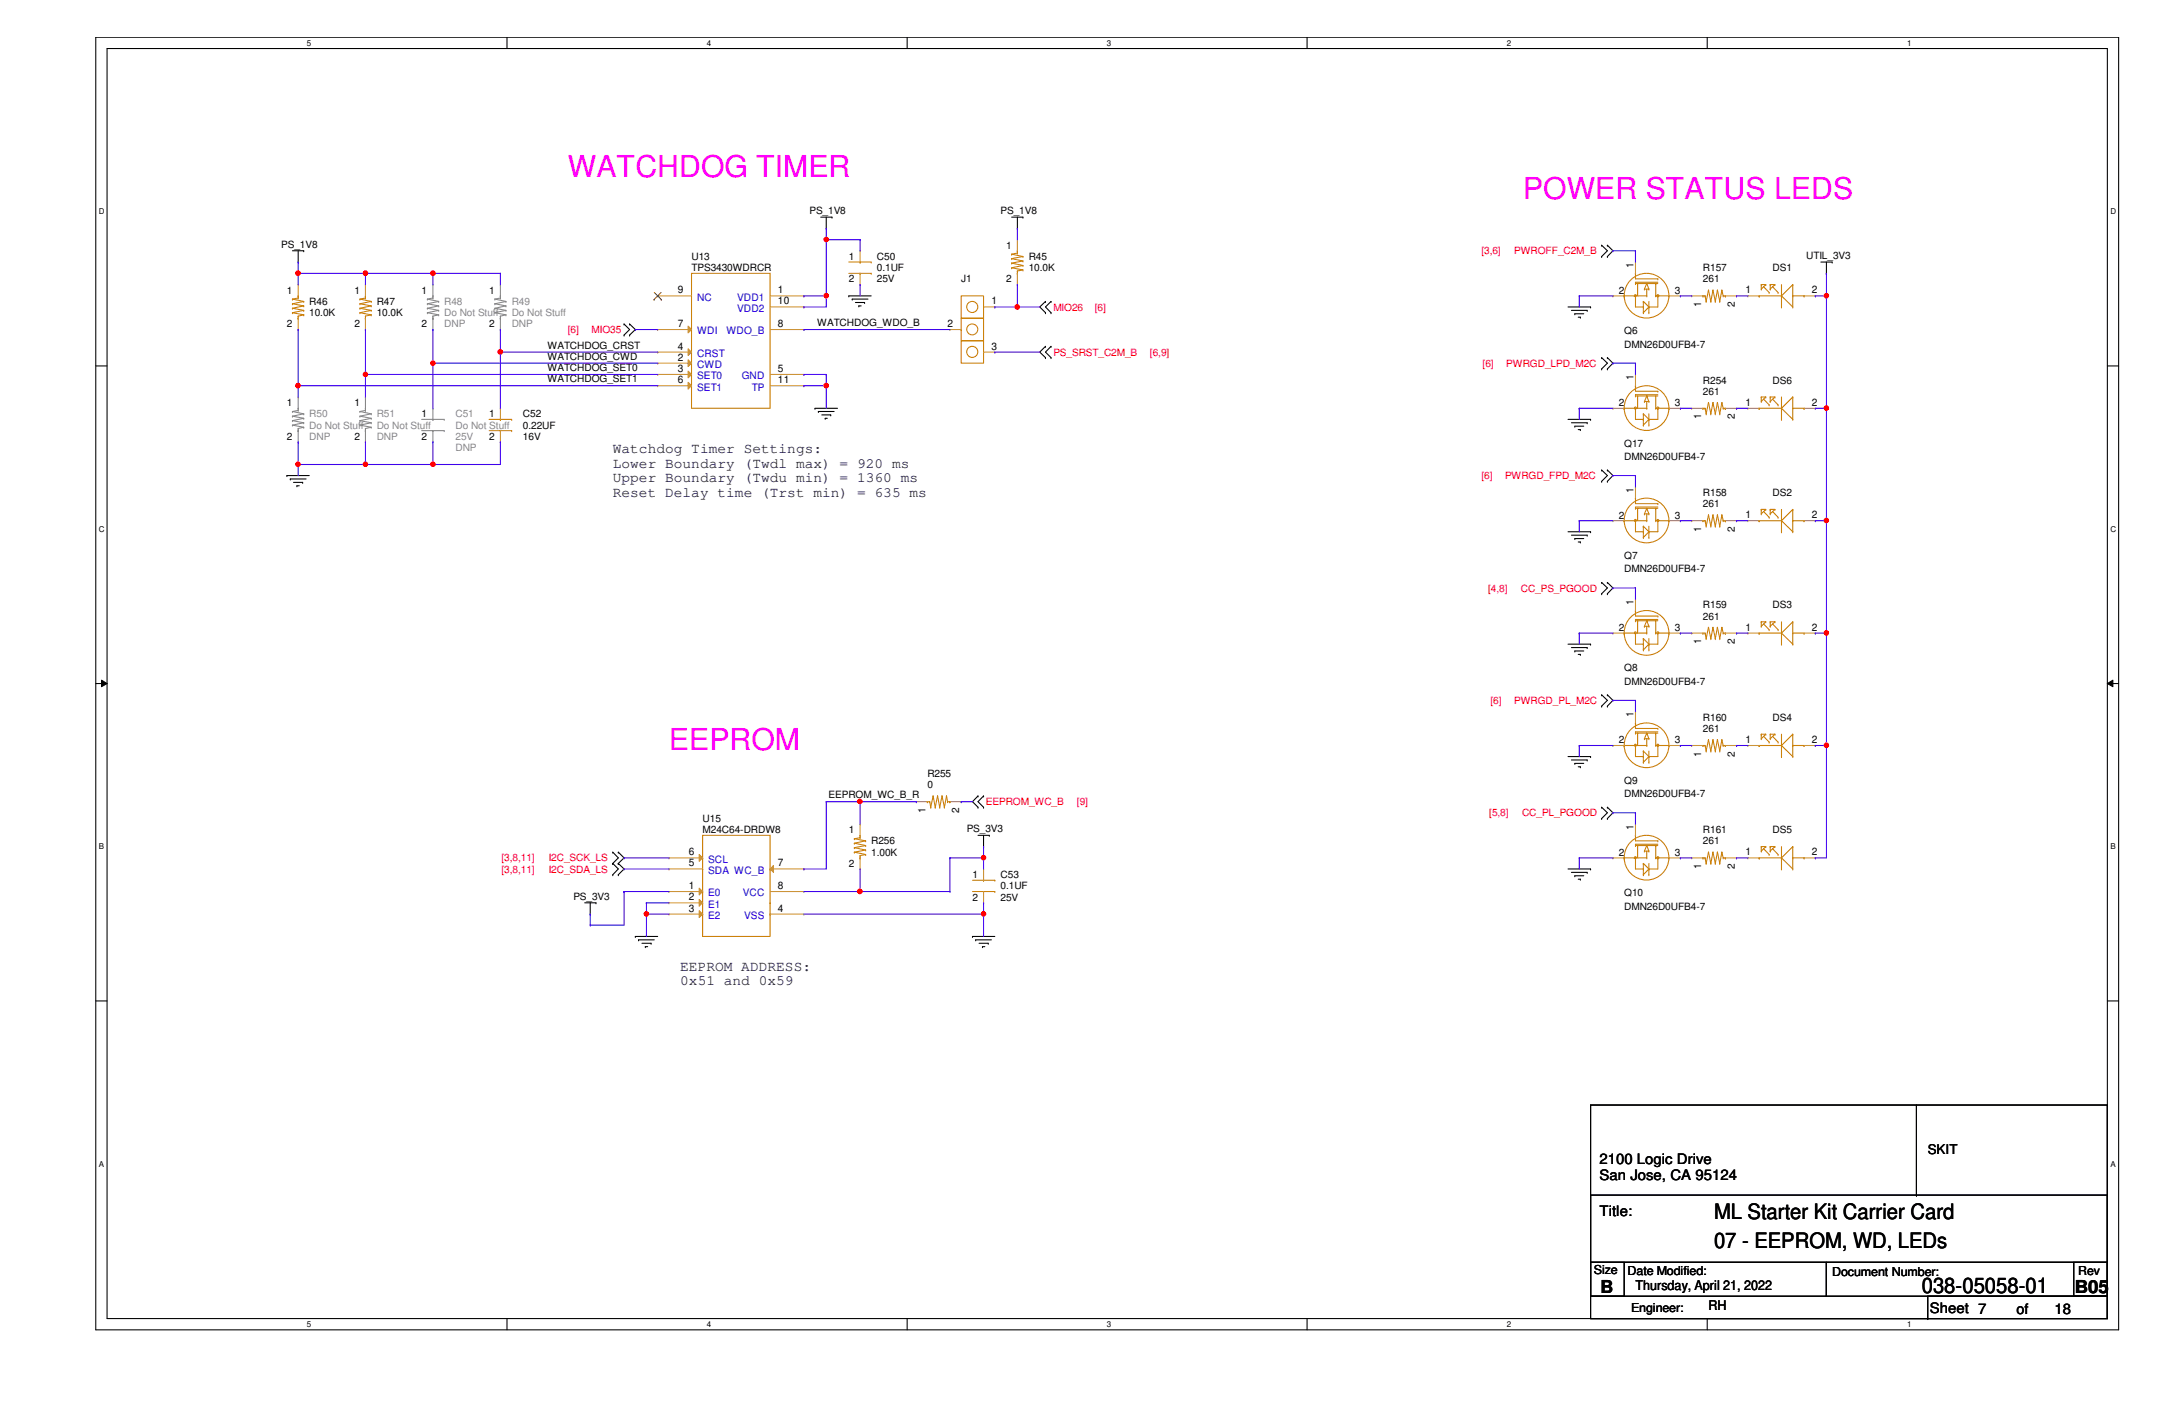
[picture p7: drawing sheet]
<svg xmlns="http://www.w3.org/2000/svg" width="432mm" height="279mm" viewBox="0 0 432 279" stroke-linecap="round" stroke-linejoin="round" font-family="sans-serif">
<defs><g id="words">
<g font-size="6" fill="#f0f">
<text x="112.9" y="35.1">WATCHDOG TIMER</text>
<text x="302.9" y="39.6">POWER STATUS LEDS</text>
<text x="133.1" y="149.1">EEPROM</text>
</g>
<g font-size="4.2">
<text x="340.9" y="242.4">ML Starter Kit Carrier Card</text>
<text x="340.9" y="248.2">07 - EEPROM, WD, LEDs</text>
<text x="382.2" y="257.1">038-05058-01</text>
</g>
<g font-size="3.6">
<text x="318.3" y="257">B</text>
<text x="412.7" y="257">B05</text>
</g>
<g font-size="2.9" fill="#400040">
<text x="121.9" y="90.2">Watchdog Timer Settings:</text>
<text x="121.9" y="93">Lower Boundary (Twdl max) = 920 ms</text>
<text x="121.9" y="95.9">Upper Boundary (Twdu min) = 1360 ms</text>
<text x="121.9" y="98.8">Reset Delay time (Trst min) = 635 ms</text>
<text x="135.3" y="193">EEPROM ADDRESS:</text>
<text x="135.3" y="195.9">0x51 and 0x59</text>
</g>
<g font-size="2.9">
<text x="318.1" y="231.5">2100 Logic Drive</text>
<text x="318.1" y="234.7">San Jose, CA 95124</text>
<text x="318.1" y="241.8">Title:</text>
<text x="383.8" y="261">Sheet 7</text>
<text x="401.1" y="261.2">of</text>
<text x="408.6" y="261.2">18</text>
</g>
<g font-size="2.7">
<text x="383.4" y="229.5">SKIT</text>
<text x="325.3" y="256.6">Thursday, April 21, 2022</text>
<text x="339.8" y="260.6">RH</text>
</g>
<g font-size="2.5">
<text x="317" y="253.3">Size</text>
<text x="323.7" y="253.5">Date Modified:</text>
<text x="364.4" y="253.7">Document Number:</text>
<text x="413.3" y="253.5">Rev</text>
<text x="324.4" y="260.9">Engineer:</text>
</g>
<g font-size="2">
<text x="161" y="42.5">PS_1V8</text>
<text x="199" y="42.5">PS_1V8</text>
<text x="55.9" y="49.2">PS_1V8</text>
<text x="137.5" y="51.7">U13</text>
<text x="137.5" y="53.9">TPS3430WDRCR</text>
<text x="168.8" y="51.7">1</text>
<text x="174.4" y="51.7">C50</text>
<text x="174.4" y="53.9">0.1UF</text>
<text x="200.1" y="49.5">1</text>
<text x="204.6" y="53.9">10.0K</text>
<text x="204.6" y="51.7">R45</text>
<text x="324.9" y="53.3" transform="rotate(-90 324.9 53.3)">1</text>
<text x="338.7" y="53.9">R157</text>
<text x="352.6" y="53.9">DS1</text>
<text x="359.2" y="51.5">UTIL_3V3</text>
<text x="57.1" y="58.4">1</text>
<text x="70.5" y="58.4">1</text>
<text x="83.9" y="58.4">1</text>
<text x="97.3" y="58.4">1</text>
<text x="134.8" y="58.3">9</text>
<text x="154.7" y="58.3">1</text>
<text x="168.8" y="56.2">2</text>
<text x="174.4" y="56.2">25V</text>
<text x="191.2" y="56.2">J1</text>
<text x="200.1" y="56.2">2</text>
<text x="321.9" y="58.4">2</text>
<text x="333.1" y="58.4">3</text>
<text x="338.7" y="56.2">261</text>
<text x="347.2" y="58.3">1</text>
<text x="360.4" y="58.3">2</text>
<text x="57.1" y="65.1">2</text>
<text x="61.5" y="62.9">10.0K</text>
<text x="61.5" y="60.7">R46</text>
<text x="70.5" y="65.1">2</text>
<text x="74.9" y="62.9">10.0K</text>
<text x="74.9" y="60.7">R47</text>
<text x="83.9" y="65.1">2</text>
<text x="97.3" y="65.1">2</text>
<text x="134.8" y="65">7</text>
<text x="154.7" y="60.5">10</text>
<text x="154.7" y="65">8</text>
<text x="162.6" y="64.9">WATCHDOG_WDO_B</text>
<text x="188.5" y="65">2</text>
<text x="197.2" y="60.5">1</text>
<text x="338.3" y="61" transform="rotate(-90 338.3 61)">1</text>
<text x="345" y="61" transform="rotate(-90 345 61)">2</text>
<text x="108.9" y="69.3">WATCHDOG_CRST</text>
<text x="108.9" y="71.5">WATCHDOG_CWD</text>
<text x="134.8" y="69.5">4</text>
<text x="134.8" y="71.7">2</text>
<text x="197.2" y="69.5">3</text>
<text x="323" y="66.5">Q6</text>
<text x="323" y="69.1">DMN26D0UFB4-7</text>
<text x="108.9" y="73.8">WATCHDOG_SET0</text>
<text x="108.9" y="76">WATCHDOG_SET1</text>
<text x="134.8" y="76.2">6</text>
<text x="134.8" y="74">3</text>
<text x="154.7" y="74">5</text>
<text x="154.7" y="76.2">11</text>
<text x="324.9" y="75.6" transform="rotate(-90 324.9 75.6)">1</text>
<text x="338.7" y="76.3">R254</text>
<text x="352.6" y="76.3">DS6</text>
<text x="57.1" y="80.8">1</text>
<text x="70.5" y="80.8">1</text>
<text x="83.9" y="83">1</text>
<text x="97.3" y="83">1</text>
<text x="104" y="83">C52</text>
<text x="321.9" y="80.8">2</text>
<text x="333.1" y="80.8">3</text>
<text x="338.3" y="83.4" transform="rotate(-90 338.3 83.4)">1</text>
<text x="338.7" y="78.5">261</text>
<text x="345" y="83.4" transform="rotate(-90 345 83.4)">2</text>
<text x="347.2" y="80.7">1</text>
<text x="360.4" y="80.7">2</text>
<text x="57.1" y="87.5">2</text>
<text x="70.5" y="87.5">2</text>
<text x="83.9" y="87.5">2</text>
<text x="97.3" y="87.5">2</text>
<text x="104" y="85.2">0.22UF</text>
<text x="104" y="87.5">16V</text>
<text x="323" y="88.8">Q17</text>
<text x="323" y="91.5">DMN26D0UFB4-7</text>
<text x="324.9" y="98" transform="rotate(-90 324.9 98)">1</text>
<text x="338.7" y="100.9">261</text>
<text x="338.7" y="98.6">R158</text>
<text x="352.6" y="98.6">DS2</text>
<text x="321.9" y="103.1">2</text>
<text x="333.1" y="103.1">3</text>
<text x="338.3" y="105.7" transform="rotate(-90 338.3 105.7)">1</text>
<text x="345" y="105.7" transform="rotate(-90 345 105.7)">2</text>
<text x="347.2" y="103">1</text>
<text x="360.4" y="103">2</text>
<text x="323" y="111.2">Q7</text>
<text x="323" y="113.8">DMN26D0UFB4-7</text>
<text x="321.9" y="125.5">2</text>
<text x="324.9" y="120.3" transform="rotate(-90 324.9 120.3)">1</text>
<text x="333.1" y="125.5">3</text>
<text x="338.7" y="123.2">261</text>
<text x="338.7" y="121">R159</text>
<text x="347.2" y="125.4">1</text>
<text x="352.6" y="121">DS3</text>
<text x="360.4" y="125.4">2</text>
<text x="338.3" y="128.1" transform="rotate(-90 338.3 128.1)">1</text>
<text x="345" y="128.1" transform="rotate(-90 345 128.1)">2</text>
<text x="323" y="133.5">Q8</text>
<text x="323" y="136.2">DMN26D0UFB4-7</text>
<text x="324.9" y="142.7" transform="rotate(-90 324.9 142.7)">1</text>
<text x="338.7" y="143.3">R160</text>
<text x="352.6" y="143.3">DS4</text>
<text x="321.9" y="147.8">2</text>
<text x="333.1" y="147.8">3</text>
<text x="338.7" y="145.6">261</text>
<text x="347.2" y="147.7">1</text>
<text x="360.4" y="147.7">2</text>
<text x="184.4" y="154.5">R255</text>
<text x="323" y="155.9">Q9</text>
<text x="338.3" y="150.5" transform="rotate(-90 338.3 150.5)">1</text>
<text x="345" y="150.5" transform="rotate(-90 345 150.5)">2</text>
<text x="164.8" y="158.7">EEPROM_WC_B_R</text>
<text x="184.1" y="161.6" transform="rotate(-90 184.1 161.6)">1</text>
<text x="184.4" y="156.8">0</text>
<text x="190.8" y="161.6" transform="rotate(-90 190.8 161.6)">2</text>
<text x="323" y="158.5">DMN26D0UFB4-7</text>
<text x="139.7" y="163.4">U15</text>
<text x="139.7" y="165.7">M24C64-DRDW8</text>
<text x="168.8" y="165.7">1</text>
<text x="173.3" y="167.9">R256</text>
<text x="192.3" y="165.5">PS_3V3</text>
<text x="324.9" y="165" transform="rotate(-90 324.9 165)">1</text>
<text x="338.7" y="167.9">261</text>
<text x="338.7" y="165.7">R161</text>
<text x="352.6" y="165.7">DS5</text>
<text x="137" y="172.3">5</text>
<text x="137" y="170.1">6</text>
<text x="154.7" y="172.3">7</text>
<text x="168.8" y="172.4">2</text>
<text x="173.3" y="170.2">1.00K</text>
<text x="321.9" y="170.2">2</text>
<text x="333.1" y="170.2">3</text>
<text x="338.3" y="172.8" transform="rotate(-90 338.3 172.8)">1</text>
<text x="345" y="172.8" transform="rotate(-90 345 172.8)">2</text>
<text x="347.2" y="170.1">1</text>
<text x="360.4" y="170.1">2</text>
<text x="114" y="178.9">PS_3V3</text>
<text x="137" y="176.8">1</text>
<text x="137" y="179">2</text>
<text x="154.7" y="176.8">8</text>
<text x="193.4" y="174.6">1</text>
<text x="193.4" y="179.1">2</text>
<text x="199" y="174.6">C53</text>
<text x="199" y="176.9">0.1UF</text>
<text x="199" y="179.1">25V</text>
<text x="323" y="178.2">Q10</text>
<text x="137" y="181.3">3</text>
<text x="154.7" y="181.3">4</text>
<text x="323" y="180.9">DMN26D0UFB4-7</text>
</g>
<g font-size="2" fill="#f00">
<text x="294.6" y="50.6">[3,6]</text>
<text x="301.2" y="50.6">PWROFF_C2M_B</text>
<text x="209.5" y="61.8">MIO26</text>
<text x="217.8" y="61.8">[6]</text>
<text x="112.9" y="66.3">[6]</text>
<text x="117.6" y="66.3">MIO35</text>
<text x="209.5" y="70.7">PS_SRST_C2M_B</text>
<text x="228.7" y="70.7">[6,9]</text>
<text x="294.9" y="72.9">[6]</text>
<text x="299.6" y="72.9">PWRGD_LPD_M2C</text>
<text x="294.6" y="95.3">[6]</text>
<text x="299.3" y="95.3">PWRGD_FPD_M2C</text>
<text x="296" y="117.6">[4,8]</text>
<text x="302.5" y="117.6">CC_PS_PGOOD</text>
<text x="296.5" y="140">[6]</text>
<text x="301.2" y="140">PWRGD_PL_M2C</text>
<text x="196.1" y="160.1">EEPROM_WC_B</text>
<text x="214.2" y="160.1">[9]</text>
<text x="296.2" y="162.3">[5,8]</text>
<text x="302.7" y="162.3">CC_PL_PGOOD</text>
<text x="99.7" y="171.3">[3,8,11]</text>
<text x="99.7" y="173.5">[3,8,11]</text>
<text x="109.1" y="171.3">I2C_SCK_LS</text>
<text x="109.1" y="173.5">I2C_SDA_LS</text>
</g>
<g font-size="2" fill="#00c">
<text x="138.6" y="59.8">NC</text>
<text x="146.6" y="59.8">VDD1</text>
<text x="146.6" y="62">VDD2</text>
<text x="138.6" y="66.5">WDI</text>
<text x="138.6" y="71">CRST</text>
<text x="144.5" y="66.5">WDO_B</text>
<text x="138.6" y="77.7">SET1</text>
<text x="138.6" y="75.4">SET0</text>
<text x="138.6" y="73.2">CWD</text>
<text x="147.5" y="75.4">GND</text>
<text x="149.5" y="77.7">TP</text>
<text x="140.8" y="173.8">SDA WC_B</text>
<text x="140.8" y="171.6">SCL</text>
<text x="140.8" y="178.3">E0</text>
<text x="147.7" y="178.3">VCC</text>
<text x="140.8" y="180.5">E1</text>
<text x="140.8" y="182.8">E2</text>
<text x="148" y="182.8">VSS</text>
</g>
<g font-size="2" fill="#878787">
<text x="88.3" y="62.9">Do Not Stuff</text>
<text x="88.3" y="60.7">R48</text>
<text x="88.3" y="65.1">DNP</text>
<text x="101.8" y="62.9">Do Not Stuff</text>
<text x="101.8" y="60.7">R49</text>
<text x="101.8" y="65.1">DNP</text>
<text x="61.5" y="83">R50</text>
<text x="74.9" y="83">R51</text>
<text x="90.6" y="83">C51</text>
<text x="61.5" y="85.2">Do Not Stuff</text>
<text x="61.5" y="87.5">DNP</text>
<text x="74.9" y="85.2">Do Not Stuff</text>
<text x="74.9" y="87.5">DNP</text>
<text x="90.6" y="85.2">Do Not Stuff</text>
<text x="90.6" y="87.5">25V</text>
<text x="90.6" y="89.7">DNP</text>
</g>
<g font-size="1.6">
<text x="61" y="9.1">5</text>
<text x="140.6" y="9.1">4</text>
<text x="220.2" y="9.1">3</text>
<text x="299.7" y="9.1">2</text>
<text x="379.3" y="9.1">1</text>
<text x="19.6" y="42.6">D</text>
<text x="419.7" y="42.6">D</text>
<text x="19.6" y="105.7">C</text>
<text x="419.7" y="105.7">C</text>
<text x="19.6" y="168.9">B</text>
<text x="419.7" y="168.9">B</text>
<text x="19.6" y="232">A</text>
<text x="419.7" y="232">A</text>
<text x="61" y="263.9">5</text>
<text x="140.6" y="263.9">4</text>
<text x="220.2" y="263.9">3</text>
<text x="299.7" y="263.9">2</text>
<text x="379.3" y="263.9">1</text>
</g>
</g></defs>
<path d="M19.1 7.4h402.3v257.1h-402.3zM21.3 9.7h397.8v252.5h-397.8z" fill="none" stroke="#000" stroke-width=".21"/>
<g fill="#fff">
<path d="M61 7.7h.9v1.7h-.9z"/>
<path d="M61 262.5h.9v1.7h-.9z"/>
</g>
<path d="M100.8 7.4v2.3M100.8 262.2v2.3" fill="none" stroke="#000" stroke-width=".21"/>
<g fill="#fff">
<path d="M140.6 7.7h.9v1.7h-.9z"/>
<path d="M140.6 262.5h.9v1.7h-.9z"/>
</g>
<path d="M180.4 7.4v2.3M180.4 262.2v2.3" fill="none" stroke="#000" stroke-width=".21"/>
<g fill="#fff">
<path d="M220.2 7.7h.9v1.7h-.9z"/>
<path d="M220.2 262.5h.9v1.7h-.9z"/>
</g>
<path d="M260 7.4v2.3M260 262.2v2.3" fill="none" stroke="#000" stroke-width=".21"/>
<g fill="#fff">
<path d="M299.7 7.7h.9v1.7h-.9z"/>
<path d="M299.7 262.5h.9v1.7h-.9z"/>
</g>
<path d="M339.6 7.4v2.3M339.6 262.2v2.3" fill="none" stroke="#000" stroke-width=".21"/>
<g fill="#fff">
<path d="M379.3 7.7h.9v1.7h-.9z"/>
<path d="M379.3 262.5h.9v1.7h-.9z"/>
<path d="M19.6 41.2h1.2v1.8h-1.2z"/>
<path d="M419.7 41.2h1.2v1.8h-1.2z"/>
<path d="M19.6 104.3h1.2v1.8h-1.2z"/>
<path d="M419.7 104.3h1.2v1.8h-1.2z"/>
</g>
<path d="M19.1 72.8h2.2M419.1 72.8h2.3" fill="none" stroke="#000" stroke-width=".21"/>
<g fill="#fff">
<path d="M19.6 167.5h1.1v1.7h-1.1z"/>
<path d="M419.7 167.5h1.1v1.7h-1.1z"/>
</g>
<path d="M19.1 135.9h2.2M419.1 135.9h2.3" fill="none" stroke="#000" stroke-width=".21"/>
<path d="M20.2 135.3l1.1 .6-1.1 .7zM419.1 135.9l1.1-.6v1.3z" fill="#000"/>
<path d="M20.2 135.3l1.1 .6-1.1 .7zM419.1 135.9l1.1-.6v1.3z" fill="none" stroke="#000" stroke-width=".2"/>
<g fill="#fff">
<path d="M19.6 230.6h1.1v1.8h-1.1z"/>
<path d="M419.7 230.6h1.1v1.8h-1.1z"/>
</g>
<g fill="none" stroke="#000" stroke-width=".21">
<path d="M58.2 49.9h2.2M59.3 52.1h.1M59.3 49.9v2.2M60.4 49.9h.1M163.2 43.2h2.3M164.3 45.4h.1M164.3 43.2v2.2M165.5 43.2h.1M168.8 58.8h.1M168.8 58.8h4.5M169.5 59.5h.1M169.5 59.5h3.1"/>
<path d="M201.2 43.2h2.3M202.4 45.4h.1M202.4 43.2v2.2M203.5 43.2h.1M207.9 59.9h.1M207.9 59.9l-1.1 1.1 1.1 1.2M209 59.9h.1M209 59.9l-1.1 1.1 1.1 1.2M318.6 51h.1M318.6 48.8h.1M318.6 48.8l1.1 1.1-1.1 1.1M319.7 48.8h.1"/>
<path d="M319.7 51h.1M319.7 48.8l1.1 1.1-1.1 1.1M362.2 52.1h2.2M363.3 54.4h.1M363.3 52.1v2.3M364.4 52.1h.1M124.1 66.6h.1M124.1 64.4h.1M124.1 64.4l1.1 1.1-1.1 1.1M125.2 64.4h.1M125.2 66.6h.1M125.2 64.4l1.2 1.1-1.2 1.1"/>
<path d="M170.1 60.2h1.9M170.8 60.8h.1M170.8 60.8h.5M172 60.2h.1M207.9 62.2h.1M207.9 68.9h.1M207.9 71.1h.1M207.9 68.9l-1.1 1.1 1.1 1.1M209 62.2h.1M209 71.1h.1M209 68.9h.1M209 68.9l-1.1 1.1 1.1 1.1"/>
<path d="M311.9 61h4.5M312.5 61.7h3.2M313.2 62.4h.1M313.2 62.4h1.8M313.9 63.1h.4M314.3 63.1h.1M315.7 61.7h.1M316.4 61h.1M318.6 73.4h.1M318.6 71.1h.1M318.6 71.1l1.1 1.1-1.1 1.2M319.7 71.1h.1"/>
<path d="M319.7 73.4h.1M319.7 71.1l1.1 1.1-1.1 1.2M57.1 94.6h.1M57.1 94.6h4.4M57.7 95.2h.1M57.7 95.2h3.2M58.4 95.9h1.8M59.1 96.6h.1M59.1 96.6h.4M60.2 95.9h.1M162.1 81.2h.1M162.1 81.2h4.5"/>
<path d="M162.8 81.8h.1M162.8 81.8h3.1M163.4 82.5h1.8M164.1 83.2h.1M164.1 83.2h.4M165.2 82.5h.1M311.9 83.4h4.5M312.5 84.1h3.2M313.2 84.8h.1M313.2 84.8h1.8M313.9 85.4h.4M314.3 85.4h.1"/>
<path d="M315.7 84.1h.1M316.4 83.4h.1M318.6 95.7h.1M318.6 93.5h.1M318.6 93.5l1.1 1.1-1.1 1.1M319.7 93.5h.1M319.7 95.7h.1M319.7 93.5l1.1 1.1-1.1 1.1M311.9 105.7h4.5M312.5 106.4h3.2M313.2 107.1h.1M313.2 107.1h1.8"/>
<path d="M313.9 107.8h.4M314.3 107.8h.1M315.7 106.4h.1M316.4 105.7h.1M318.6 118.1h.1M318.6 115.8h.1M318.6 115.8l1.1 1.1-1.1 1.2M319.7 115.8h.1M319.7 118.1h.1M319.7 115.8l1.1 1.1-1.1 1.2M311.9 128.1h4.5M312.5 128.8h3.2"/>
<path d="M313.2 129.5h.1M313.2 129.5h1.8M313.9 130.1h.4M314.3 130.1h.1M315.7 128.8h.1M316.4 128.1h.1M318.6 138.2h.1M318.6 138.2l1.1 1.1-1.1 1.1M319.7 138.2h.1M319.7 138.2l1.1 1.1-1.1 1.1M194.5 158.3h.1M194.5 158.3l-1.1 1.1 1.1 1.1"/>
<path d="M195.6 158.3h.1M195.6 158.3l-1.1 1.1 1.1 1.1M311.9 150.5h4.5M312.5 151.1h3.2M313.2 151.8h.1M313.2 151.8h1.8M313.9 152.5h.4M314.3 152.5h.1M315.7 151.1h.1M316.4 150.5h.1M318.6 140.4h.1M319.7 140.4h.1"/>
<path d="M116.3 179.5h2.2M117.4 179.5v2.3M118.5 179.5h.1M121.9 171.7h.1M121.9 169.5h.1M121.9 173.9h.1M121.9 169.5l1.1 1.1-1.1 1.1M121.9 171.7l1.1 1.1-1.1 1.1M123 169.5h.1M123 171.7h.1M123 173.9h.1M123 169.5l1.1 1.1-1.1 1.1"/>
<path d="M123 171.7l1.1 1.1-1.1 1.1M194.5 160.5h.1M194.5 166.1h2.3M195.6 168.4h.1M195.6 160.5h.1M195.6 166.1v2.3M196.8 166.1h.1M311.9 172.8h4.5M312.5 173.5h3.2M313.2 174.2h.1M313.2 174.2h1.8M313.9 174.8h.4"/>
<path d="M314.3 174.8h.1M315.7 173.5h.1M316.4 172.8h.1M318.6 162.8h.1M318.6 160.5h.1M318.6 160.5l1.1 1.1-1.1 1.2M319.7 160.5h.1M319.7 162.8h.1M319.7 160.5l1.1 1.1-1.1 1.2M19.1 199.1h2.2M117.4 181.8h.1M126.4 186.2h.1"/>
<path d="M126.4 186.2h4.4M127 186.9h.1M127 186.9h3.1M127.7 187.6h1.8M128.4 188.3h.1M128.4 188.3h.4M129.5 187.6h.1M193.4 186.2h.1M193.4 186.2h4.5M194.1 186.9h.1M194.1 186.9h3.1M194.7 187.6h1.9"/>
<path d="M195.4 188.3h.1M195.4 188.3h.5M196.6 187.6h.1M419.1 199.1h2.3M316.4 219.8h102.7v42.4h-102.7zM381.2 219.8v17.9M316.4 237.7h102.7v13.3h-102.7zM381.2 237.7h.1M316.4 251h46.9v6.8h-46.9zM316.4 251h6.6v6.8h-6.6zM363.3 251h55.8v6.8h-55.8zM383.4 257.8h35.7v4.4h-35.7z"/>
<path d="M412.5 251h6.6v6.8h-6.6zM316.4 262.2h67M383.4 262.2h.1"/>
</g>
<g fill="none" stroke="#878787" stroke-width=".21">
<path d="M85 59.5h.1M85 59.5l2.2 .4M86.1 58.8h.1M86.1 59.3h.1M86.1 56.6h.1M86.1 56.6v2.7M86.1 59.3l-1.1 .2M87.2 59.9h.1M87.2 59.9l-2.2 .5M59.3 79h.1M59.3 79v2.6M85 62.2h.1"/>
<path d="M85 61.3h.1M85 60.4h.1M85 62.2l2.2 .4M85 61.3l2.2 .4M85 60.4l2.2 .4M86.1 63.3h.1M86.1 62.9h.1M86.1 65.5h.1M86.1 62.9v2.6M87.2 62.6h.1M87.2 61.7h.1M87.2 60.8h.1"/>
<path d="M87.2 62.6l-1.1 .3M87.2 61.7l-2.2 .5M87.2 60.8l-2.2 .5M58.2 84.5h.1M58.2 83.7h.1M58.2 82.8h.1M58.2 81.8h.1M58.2 81.8l2.2 .5M58.2 84.5l2.2 .5M58.2 83.7l2.2 .4M58.2 82.8l2.2 .4M59.3 81.2h.1"/>
<path d="M59.3 85.6h.1M59.3 85.2h.1M59.3 81.6h.1M59.3 87.9h.1M59.3 85.2v2.7M59.3 81.6l-1.1 .2M60.4 82.3h.1M60.4 85h.1M60.4 84.1h.1M60.4 83.2h.1M60.4 85l-1.1 .2M60.4 84.1l-2.2 .4"/>
<path d="M60.4 83.2l-2.2 .5M60.4 82.3l-2.2 .5M83.9 85.6h4.4M83.9 83.4h4.4M86.1 85.6h.1M86.1 83.4h.1M86.1 81.2h.1M86.1 87.9h.1M86.1 81.2v2.2M86.1 85.6v2.3M88.3 85.6h.1M88.3 83.4h.1"/>
</g>
<g fill="none" stroke="#cc8006" stroke-width=".21">
<path d="M58.2 59.5h.1M58.2 59.5l2.2 .4M59.3 58.8h.1M59.3 59.3h.1M59.3 58.8v.5M59.3 59.3l-1.1 .2M60.4 59.9h.1M60.4 59.9l-2.2 .5M137.5 54.4h15.7v26.8h-15.7zM168.8 54.4h4.5M168.8 52.1h4.5M171.1 54.4h.1"/>
<path d="M171.1 52.1h.1M173.3 54.4h.1M173.3 52.1h.1M191.2 58.8h4.4v4.5h-4.4zM201.2 53.3h.1M201.2 52.3h.1M201.2 51.4h.1M201.2 50.5h.1M201.2 50.5l2.3 .5M201.2 53.3l2.3 .4M201.2 52.3l2.3 .5M201.2 51.4l2.3 .5"/>
<path d="M202.4 49.9h.1M202.4 54.4h.1M202.4 53.9h.1M202.4 50.3h.1M202.4 49.9v.4M202.4 53.9v.5M202.4 50.3l-1.2 .2M203.5 51h.1M203.5 53.7h.1M203.5 52.8h.1M203.5 51.9h.1M203.5 53.7l-1.1 .2"/>
<path d="M203.5 52.8l-2.3 .5M203.5 51.9l-2.3 .4M203.5 51l-2.3 .4M349.9 58.8h.1M349.9 58.8h4.4M350.3 57.5h.1M350.3 56.6h.1M350.3 56.6v.9M350.3 56.6h.9M350.8 57l1.1 1.2M351.2 56.6h.1M351.2 56.6l-.9 .9"/>
<path d="M351.9 58.2h.1M352.1 56.6h.1M352.1 57.5h.1M352.1 56.6v.9M352.1 56.6h.9M352.6 57l1.1 1.2M353 56.6h.1M353 56.6l-.9 .9M353.7 58.2h.1M354.3 58.8h.1M354.3 56.6v4.4M354.3 58.8l2.3 2.2"/>
<path d="M356.6 58.8h.1M356.6 56.6h.1M356.6 56.6v4.4M356.6 58.8h2.2M356.6 56.6l-2.3 2.2M358.8 58.8h.1M58.2 62.2h.1M58.2 61.3h.1M58.2 60.4h.1M58.2 62.2l2.2 .4M58.2 61.3l2.2 .4M58.2 60.4l2.2 .4"/>
<path d="M59.3 63.3h.1M59.3 62.9h.1M59.3 62.9v.4M60.4 62.6h.1M60.4 61.7h.1M60.4 60.8h.1M60.4 62.6l-1.1 .3M60.4 61.7l-2.2 .5M60.4 60.8l-2.2 .5M191.2 67.8h4.4v4.4h-4.4zM191.2 63.3h4.4v4.5h-4.4zM191.2 65.5h.1"/>
<path d="M195.6 61h.1M195.6 70h.1M350.3 79.8h.1M350.3 79h.1M350.3 79h.9M350.3 79v.8M350.8 79.4l1.1 1.1M351.2 79h.1M351.2 79l-.9 .8M352.1 79h.1M352.1 79.8h.1M352.1 79h.9"/>
<path d="M352.1 79v.8M352.6 79.4l1.1 1.1M353 79h.1M353 79l-.9 .8M354.3 61h.1M354.3 79v4.4M356.6 79h.1M356.6 61h.1M356.6 79v4.4M356.6 79l-2.3 2.2M97.3 85.6h4.5M97.3 83.4h4.5"/>
<path d="M99.5 85.6h.1M99.5 83.4h.1M101.8 85.6h.1M101.8 83.4h.1M325.3 99.1h.1M325.3 99.1v1.1h4.4M338.7 81.2h.1M338.7 81.2h.4M339.1 81.2h.1M339.1 81.2l.2 1.1M339.3 82.3h.1M339.8 80.1h.1"/>
<path d="M339.8 80.1l-.5 2.2M339.8 80.1l.5 2.2M340.3 82.3h.1M340.7 80.1h.1M340.7 80.1l.5 2.2M340.7 80.1l-.4 2.2M341.2 82.3h.1M341.6 80.1h.1M341.6 80.1l.5 2.2M341.6 80.1l-.4 2.2M342.1 82.3h.1M342.5 80.1h.1"/>
<path d="M342.5 80.1l.2 1.1M342.5 80.1l-.4 2.2M342.7 81.2h.1M342.7 81.2h.5M343.2 81.2h.1M349.9 81.2h.1M349.9 81.2h4.4M351.9 80.5h.1M353.7 80.5h.1M354.3 83.4h.1M354.3 81.2h.1M354.3 81.2l2.3 2.2"/>
<path d="M356.6 81.2h.1M356.6 83.4h.1M356.6 81.2h2.2M358.8 81.2h.1M323 103.5h.1M323 103.5h4.5M325.1 103.4h.3v.2h-.3zM325.3 103.5h.1M325.3 101.1h.1M325.3 100.8h.1M325.3 103.5v2.2h1.6M325.3 101.1h4.4"/>
<path d="M325.3 100.8h4.4M325.7 101.1h.1M325.7 101.1v2.4M326.9 105.7h.1M326.9 106.9h.1M326.9 104.6h.1M326.9 104.6v2.3M326.9 104.6l1.1 1.1M327.1 102.2h.1M327.1 102.2h.9M327.5 103.5h.1M327.5 101.1h.1"/>
<path d="M327.5 102.2v1.3M327.5 101.1l-.4 1.1M327.5 101.1l.5 1.1M328 105.7h.1M328 106.9h.1M328 102.2h.1M328 104.6v2.3M328 105.7l-1.1 1.2M329.3 103.5h.1M329.3 101.1h.1M329.3 103.5h2.7M329.3 101.1v2.4"/>
<path d="M329.6 103.4h.3v.2h-.3zM329.7 103.5h.1M329.7 100.2h.1M329.7 103.5v2.2h-1.7M332 103.5h.1M323 125.9h.1M323 125.9h4.5M325.1 125.7h.3v.3h-.3zM325.3 121.4h.1M325.3 125.9h.1M325.3 123.4h.1M325.3 123.2h.1"/>
<path d="M325.3 121.4v1.1h4.4M325.3 125.9v2.2h1.6M325.3 123.4h4.4M325.3 123.2h4.4M325.7 123.4h.1M325.7 123.4v2.5M326.9 128.1h.1M326.9 129.2h.1M326.9 127h.1M326.9 127v2.2M326.9 127l1.1 1.1M327.1 124.5h.1"/>
<path d="M327.1 124.5h.9M327.5 125.9h.1M327.5 123.4h.1M327.5 124.5v1.4M327.5 123.4l-.4 1.1M327.5 123.4l.5 1.1M328 128.1h.1M328 129.2h.1M328 124.5h.1M328 127v2.2M328 128.1l-1.1 1.1M329.3 125.9h.1"/>
<path d="M329.3 123.4h.1M329.3 123.4v2.5M329.3 125.9h2.7M329.6 125.7h.3v.3h-.3zM329.7 125.9h.1M329.7 122.5h.1M329.7 125.9v2.2h-1.7M332 125.9h.1M323 148.3h.1M323 148.3h4.5M325.1 148.1h.3v.2h-.3zM325.3 143.8h.1"/>
<path d="M325.3 148.3h.1M325.3 145.8h.1M325.3 145.5h.1M325.3 143.8v1.1h4.4M325.3 148.3v2.2h1.6M325.3 145.8h4.4M325.3 145.5h4.4M325.7 145.8h.1M325.7 145.8v2.5M326.9 150.5h.1M326.9 151.6h.1M326.9 149.4h.1"/>
<path d="M326.9 149.4v2.2M326.9 149.4l1.1 1.1M327.1 146.9h.1M327.1 146.9h.9M327.5 148.3h.1M327.5 145.8h.1M327.5 146.9v1.4M327.5 145.8l-.4 1.1M327.5 145.8l.5 1.1M328 150.5h.1M328 151.6h.1M328 146.9h.1"/>
<path d="M328 149.4v2.2M328 150.5l-1.1 1.1M329.3 148.3h.1M329.3 145.8h.1M329.3 145.8v2.5M329.3 148.3h2.7M329.6 148.1h.3v.2h-.3zM329.7 148.3h.1M329.7 144.9h.1M329.7 148.3v2.2h-1.7M332 148.3h.1M338.7 148.3h.1"/>
<path d="M338.7 148.3h.4M339.1 148.3h.1M339.1 148.3l.2 1.1M339.3 149.4h.1M339.8 147.1h.1M339.8 147.1l-.5 2.3M339.8 147.1l.5 2.3M340.3 149.4h.1M340.7 147.1h.1M340.7 147.1l.5 2.3M340.7 147.1l-.4 2.3M341.2 149.4h.1"/>
<path d="M341.6 147.1h.1M341.6 147.1l.5 2.3M341.6 147.1l-.4 2.3M342.1 149.4h.1M342.5 147.1h.1M342.5 147.1l.2 1.2M342.5 147.1l-.4 2.3M342.7 148.3h.1M342.7 148.3h.5M343.2 148.3h.1M193.4 177.3h4.5M193.4 175h4.5"/>
<path d="M195.6 177.3h.1M195.6 175h.1M197.9 177.3h.1M197.9 175h.1M323 170.6h.1M323 170.6h4.5M325.1 170.4h.3v.3h-.3zM325.3 166.1h.1M325.3 170.6h.1M325.3 168.1h.1M325.3 167.9h.1M325.3 166.1v1.1h4.4"/>
<path d="M325.3 170.6v2.2h1.6M325.3 168.1h4.4M325.3 167.9h4.4M325.7 168.1h.1M325.7 168.1v2.5M326.9 172.8h.1M326.9 173.9h.1M326.9 171.7h.1M326.9 171.7v2.2M326.9 171.7l1.1 1.1M327.1 169.2h.1M327.1 169.2h.9"/>
<path d="M327.5 170.6h.1M327.5 168.1h.1M327.5 169.2v1.4M327.5 168.1l-.4 1.1M327.5 168.1l.5 1.1M328 172.8h.1M328 173.9h.1M328 169.2h.1M328 171.7v2.2M328 172.8l-1.1 1.1M329.3 170.6h.1M329.3 168.1h.1"/>
<path d="M329.3 168.1v2.5M329.3 170.6h2.7M329.6 170.4h.3v.3h-.3zM329.7 170.6h.1M329.7 167.2h.1M329.7 170.6v2.2h-1.7M332 170.6h.1M338.7 170.6h.1M338.7 170.6h.4M339.1 170.6h.1M339.1 170.6l.2 1.1M339.3 171.7h.1"/>
<path d="M339.8 169.5h.1M339.8 169.5l-.5 2.2M339.8 169.5l.5 2.2M340.3 171.7h.1M340.7 169.5h.1M340.7 169.5l.5 2.2M340.7 169.5l-.4 2.2M341.2 171.7h.1M341.6 169.5h.1M341.6 169.5l.5 2.2M341.6 169.5l-.4 2.2M342.1 171.7h.1"/>
<path d="M342.5 169.5h.1M342.5 169.5l.2 1.1M342.5 169.5l-.4 2.2M342.7 170.6h.1M342.7 170.6h.5M343.2 170.6h.1"/>
<circle cx="193.4" cy="70" r="1.1"/>
<circle cx="193.4" cy="61" r="1.1"/>
<circle cx="193.4" cy="65.5" r="1.09"/>
<circle cx="327.5" cy="103.5" r="4.4"/>
<circle cx="327.5" cy="125.9" r="4.4"/>
<circle cx="327.5" cy="148.2" r="4.4"/>
<circle cx="327.5" cy="170.6" r="4.4"/>
</g>
<g fill="none" stroke="#a84" stroke-width=".21">
<path d="M59.3 56.6h.1M59.3 56.6v2.2M171.1 49.9h.1M171.1 56.6h.1M171.1 49.9v2.2M171.1 54.4v2.2M202.4 47.7h.1M202.4 56.6h.1M202.4 47.7v2.2M202.4 54.4v2.2M347.6 58.8h.1M347.6 58.8h2.3"/>
<path d="M358.8 58.8h2.3M361.1 58.8h.1M59.3 65.5h.1M59.3 63.3v2.2M188.9 65.5h.1M188.9 65.5h2.3M195.6 61h2.3M195.6 70h2.3M197.9 61h.1M197.9 70h.1M99.5 81.2h.1M99.5 87.9h.1"/>
<path d="M99.5 81.2v2.2M99.5 85.6v2.3M325.3 96.8h.1M325.3 96.8v2.3M336.5 81.2h.1M336.5 81.2h2.2M343.2 81.2h2.2M345.4 81.2h.1M347.6 81.2h.1M347.6 81.2h2.3M358.8 81.2h2.3M361.1 81.2h.1"/>
<path d="M320.8 103.5h.1M320.8 103.5h2.2M325.3 119.2h.1M325.3 119.2v2.2M332 103.5h2.2M334.2 103.5h.1M320.8 125.9h.1M320.8 125.9h2.2M332 125.9h2.2M334.2 125.9h.1M320.8 148.3h.1M320.8 148.3h2.2"/>
<path d="M325.3 141.5h.1M325.3 141.5v2.3M332 148.3h2.2M334.2 148.3h.1M336.5 148.3h.1M336.5 148.3h2.2M343.2 148.3h2.2M345.4 148.3h.1M195.6 172.8h.1M195.6 179.5h.1M195.6 172.8v2.2M195.6 177.3v2.2"/>
<path d="M320.8 170.6h.1M320.8 170.6h2.2M325.3 163.9h.1M325.3 163.9v2.2M332 170.6h2.2M334.2 170.6h.1M336.5 170.6h.1M336.5 170.6h2.2M343.2 170.6h2.2M345.4 170.6h.1"/>
</g>
<path d="M136.9 76l.6 .7-.6 .7z" fill="#a84"/>
<path d="M130.8 76.7h.1M130.8 76.7h6.7M136.9 76l.6 .7-.6 .7z" fill="none" stroke="#a84" stroke-width=".21"/>
<path d="M136.9 73.8l.6 .7-.6 .6z" fill="#a84"/>
<path d="M130.8 58.8h.1M130.8 58.8h6.7M130.8 74.5h.1M130.8 74.5h6.7M136.9 73.8l.6 .7-.6 .6zM153.2 61h6.7M153.2 65.5h6.7M159.9 61h.1M159.9 65.5h.1" fill="none" stroke="#a84" stroke-width=".21"/>
<path d="M130.1 59.6h.1M130.1 58.2l1.4 1.4M131.5 58.2l-1.4 1.4M131.5 59.6h.1" fill="none" stroke="#804000" stroke-width=".2"/>
<path d="M136.9 64.9l.6 .6-.6 .7z" fill="#a84"/>
<path d="M153.2 58.8h6.7M159.9 58.8h.1M130.8 65.5h.1M130.8 65.5h6.7M136.9 64.9l.6 .6-.6 .7zM153.2 74.5h6.7M159.9 74.5h.1" fill="none" stroke="#a84" stroke-width=".21"/>
<path d="M136.9 69.3l.6 .7-.6 .7z" fill="#a84"/>
<path d="M130.8 70h.1M130.8 70h6.7M136.9 69.3l.6 .7-.6 .7z" fill="none" stroke="#a84" stroke-width=".21"/>
<path d="M136.9 71.5l.6 .7-.6 .7z" fill="#a84"/>
<g fill="none" stroke="#a84" stroke-width=".21">
<path d="M336.5 58.8h.1M336.5 58.8h2.2M343.2 58.8h2.2M345.4 58.8h.1M130.8 72.2h.1M130.8 72.2h6.7M136.9 71.5l.6 .7-.6 .7zM153.2 76.7h6.7M159.9 76.7h.1M336.5 103.5h.1M336.5 103.5h2.2M343.2 103.5h2.2"/>
<path d="M345.4 103.5h.1M347.6 103.5h.1M347.6 103.5h2.3M358.8 103.5h2.3M361.1 103.5h.1M347.6 125.9h.1M347.6 125.9h2.3M358.8 125.9h2.3M361.1 125.9h.1M182.2 159.4h.1M182.2 159.4h2.2M188.9 159.4h2.3"/>
<path d="M191.2 159.4h.1M347.6 148.3h.1M347.6 148.3h2.3M358.8 148.3h2.3M361.1 148.3h.1M171.1 163.9h.1M171.1 172.8h.1M171.1 163.9v2.2M171.1 170.6v2.2M347.6 170.6h.1M347.6 170.6h2.3M358.8 170.6h2.3"/>
<path d="M361.1 170.6h.1"/>
</g>
<g fill="none" stroke="#cc8006" stroke-width=".21">
<path d="M338.7 58.8h.1M338.7 58.8h.4M339.1 58.8h.1M339.1 58.8l.2 1.1M339.3 59.9h.1M339.8 57.7h.1M339.8 57.7l-.5 2.2M339.8 57.7l.5 2.2M340.3 59.9h.1M340.7 57.7h.1M340.7 57.7l.5 2.2M340.7 57.7l-.4 2.2"/>
<path d="M341.2 59.9h.1M341.6 57.7h.1M341.6 57.7l.5 2.2M341.6 57.7l-.4 2.2M342.1 59.9h.1M342.5 57.7h.1M342.5 57.7l.2 1.1M342.5 57.7l-.4 2.2M342.7 58.8h.1M342.7 58.8h.5M343.2 58.8h.1M338.7 103.5h.1"/>
<path d="M338.7 103.5h.4M339.1 103.5h.1M339.1 103.5l.2 1.1M339.3 104.6h.1M339.8 102.4h.1M339.8 102.4l-.5 2.2M339.8 102.4l.5 2.2M340.3 104.6h.1M340.7 102.4h.1M340.7 102.4l.5 2.2M340.7 102.4l-.4 2.2M341.2 104.6h.1"/>
<path d="M341.6 102.4h.1M341.6 102.4l.5 2.2M341.6 102.4l-.4 2.2M342.1 104.6h.1M342.5 102.4h.1M342.5 102.4l.2 1.1M342.5 102.4l-.4 2.2M342.7 103.5h.1M342.7 103.5h.5M343.2 103.5h.1M349.9 103.5h.1M349.9 103.5h4.4"/>
<path d="M350.3 102.2h.1M350.3 101.3h.1M350.3 101.3h.9M350.3 101.3v.9M350.8 101.7l1.1 1.2M351.2 101.3h.1M351.2 101.3l-.9 .9M351.9 102.9h.1M352.1 101.3h.1M352.1 102.2h.1M352.1 101.3h.9M352.1 101.3v.9"/>
<path d="M352.6 101.7l1.1 1.2M353 101.3h.1M353 101.3l-.9 .9M353.7 102.9h.1M354.3 105.7h.1M354.3 103.5h.1M354.3 101.3v4.4M354.3 103.5l2.3 2.2M356.6 103.5h.1M356.6 105.7h.1M356.6 101.3h.1M356.6 103.5h2.2"/>
<path d="M356.6 101.3v4.4M356.6 101.3l-2.3 2.2M358.8 103.5h.1M349.9 125.9h.1M349.9 125.9h4.4M350.3 124.5h.1M350.3 123.7h.1M350.3 123.7v.8M350.3 123.7h.9M350.8 124.1l1.1 1.1M351.2 123.7h.1M351.2 123.7l-.9 .8"/>
<path d="M351.9 125.2h.1M352.1 123.7h.1M352.1 124.5h.1M352.1 123.7v.8M352.1 123.7h.9M352.6 124.1l1.1 1.1M353 123.7h.1M353 123.7l-.9 .8M353.7 125.2h.1M354.3 128.1h.1M354.3 125.9h.1M354.3 123.7v4.4"/>
<path d="M354.3 125.9l2.3 2.2M356.6 125.9h.1M356.6 128.1h.1M356.6 123.7h.1M356.6 123.7v4.4M356.6 125.9h2.2M356.6 123.7l-2.3 2.2M358.8 125.9h.1M184.4 159.4h.1M184.4 159.4h.5M184.9 159.4h.1M184.9 159.4l.2 1.1"/>
<path d="M185.6 158.3h.1M185.6 158.3l-.5 2.2M185.6 158.3l.4 2.2M186.5 158.3h.1M186.5 158.3l.4 2.2M186.5 158.3l-.5 2.2M187.4 158.3h.1M187.4 158.3l.4 2.2M187.4 158.3l-.5 2.2M188.3 158.3h.1M188.3 158.3l.2 1.1M188.3 158.3l-.5 2.2"/>
<path d="M188.5 159.4h.1M188.5 159.4h.4M188.9 159.4h.1M349.9 148.3h.1M349.9 148.3h4.4M350.3 146.9h.1M350.3 146h.1M350.3 146v.9M350.3 146h.9M350.8 146.4l1.1 1.2M351.2 146h.1M351.2 146l-.9 .9"/>
<path d="M351.9 147.6h.1M352.1 146h.1M352.1 146.9h.1M352.1 146v.9M352.1 146h.9M352.6 146.4l1.1 1.2M353 146h.1M353 146l-.9 .9M353.7 147.6h.1M354.3 150.5h.1M354.3 148.3h.1M354.3 146v4.5"/>
<path d="M354.3 148.3l2.3 2.2M356.6 148.3h.1M356.6 150.5h.1M356.6 146h.1M356.6 146v4.5M356.6 148.3h2.2M356.6 146l-2.3 2.3M358.8 148.3h.1M139.7 166.1h13.5v20.1h-13.5zM139.7 179.5h.1M139.7 177.3h.1M139.7 172.8h.1"/>
<path d="M139.7 170.6h.1M153.2 179.5h.1M153.2 172.8h.1M169.9 169.5h.1M169.9 168.6h.1M169.9 167.7h.1M169.9 166.8h.1M169.9 166.8l2.3 .4M169.9 169.5l2.3 .4M169.9 168.6l2.3 .4M169.9 167.7l2.3 .4M171.1 166.1h.1"/>
<path d="M171.1 170.6h.1M171.1 170.1h.1M171.1 166.6h.1M171.1 166.1v.5M171.1 170.1v.5M171.1 166.6l-1.2 .2M172.2 167.2h.1M172.2 169.9h.1M172.2 169h.1M172.2 168.1h.1M172.2 169.9l-1.1 .2M172.2 169l-2.3 .5"/>
<path d="M172.2 168.1l-2.3 .5M172.2 167.2l-2.3 .5M185.1 160.5h.1M186 160.5h.1M186.9 160.5h.1M187.8 160.5h.1M349.9 170.6h.1M349.9 170.6h4.4M350.3 169.2h.1M350.3 168.4h.1M350.3 168.4v.8M350.3 168.4h.9"/>
<path d="M350.8 168.8l1.1 1.1M351.2 168.4h.1M351.2 168.4l-.9 .8M351.9 169.9h.1M352.1 168.4h.1M352.1 169.2h.1M352.1 168.4v.8M352.1 168.4h.9M352.6 168.8l1.1 1.1M353 168.4h.1M353 168.4l-.9 .8M353.7 169.9h.1"/>
<path d="M354.3 172.8h.1M354.3 170.6h.1M354.3 168.4v4.4M354.3 170.6l2.3 2.2M356.6 170.6h.1M356.6 172.8h.1M356.6 168.4h.1M356.6 168.4v4.4M356.6 170.6h2.2M356.6 168.4l-2.3 2.2M358.8 170.6h.1M139.7 181.8h.1"/>
<path d="M153.2 181.8h.1"/>
</g>
<g fill="none" stroke="#878787" stroke-width=".21">
<path d="M72.7 79h.1M72.7 79v2.6M71.6 84.5h.1M71.6 83.7h.1M71.6 82.8h.1M71.6 81.8h.1M71.6 81.8l2.2 .5M71.6 84.5l2.2 .5M71.6 83.7l2.2 .4M71.6 82.8l2.2 .4M72.7 81.2h.1M72.7 85.6h.1"/>
<path d="M72.7 85.2h.1M72.7 81.6h.1M72.7 87.9h.1M72.7 85.2v2.7M72.7 81.6l-1.1 .2M73.8 82.3h.1M73.8 85h.1M73.8 84.1h.1M73.8 83.2h.1M73.8 85l-1.1 .2M73.8 84.1l-2.2 .4M73.8 83.2l-2.2 .5"/>
<path d="M73.8 82.3l-2.2 .5"/>
</g>
<path d="M139.1 176.6l.6 .7-.6 .7z" fill="#a84"/>
<path d="M133.1 177.3h.1M133.1 177.3h6.6M139.1 176.6l.6 .7-.6 .7z" fill="none" stroke="#a84" stroke-width=".21"/>
<path d="M139.1 178.9l.6 .6-.6 .7z" fill="#a84"/>
<path d="M133.1 179.5h.1M133.1 179.5h6.6M139.1 178.9l.6 .6-.6 .7z" fill="none" stroke="#a84" stroke-width=".21"/>
<path d="M139.1 181.1l.6 .7-.6 .7z" fill="#a84"/>
<path d="M133.1 172.8h.1M133.1 172.8h6.6M133.1 181.8h.1M133.1 181.8h6.6M139.1 181.1l.6 .7-.6 .7zM153.2 181.8h6.7M159.9 181.8h.1" fill="none" stroke="#a84" stroke-width=".21"/>
<path d="M139.1 169.9l.6 .7-.6 .7z" fill="#a84"/>
<path d="M133.1 170.6h.1M133.1 170.6h6.6M139.1 169.9l.6 .7-.6 .7z" fill="none" stroke="#a84" stroke-width=".21"/>
<path d="M153.8 172.1v1.4l-.6-.7z" fill="#a84"/>
<g fill="none" stroke="#a84" stroke-width=".21">
<path d="M72.7 56.6h.1M72.7 56.6v2.2M320.8 58.8h.1M320.8 58.8h2.2M325.3 52.1h.1M325.3 52.1v2.3M332 58.8h2.2M334.2 58.8h.1M72.7 65.5h.1M72.7 63.3v2.2M325.3 74.5h.1M325.3 74.5v2.2"/>
<path d="M320.8 81.2h.1M320.8 81.2h2.2M332 81.2h2.2M334.2 81.2h.1M336.5 125.9h.1M336.5 125.9h2.2M343.2 125.9h2.2M345.4 125.9h.1M153.2 172.8h6.7M153.2 177.3h6.7M153.8 172.1v1.4l-.6-.7zM159.9 172.8h.1"/>
<path d="M159.9 177.3h.1"/>
</g>
<g fill="none" stroke="#cc8006" stroke-width=".21">
<path d="M71.6 59.5h.1M71.6 59.5l2.2 .4M72.7 58.8h.1M72.7 59.3h.1M72.7 58.8v.5M72.7 59.3l-1.1 .2M73.8 59.9h.1M73.8 59.9l-2.2 .5M323 58.8h.1M323 58.8h4.5M325.1 58.6h.3v.3h-.3zM325.3 54.4h.1"/>
<path d="M325.3 58.8h.1M325.3 56.4h.1M325.3 56.1h.1M325.3 54.4v1.1h4.4M325.3 58.8v2.2h1.6M325.3 56.4h4.4M325.3 56.1h4.4M325.7 56.4h.1M325.7 56.4v2.4M326.9 59.9h.1M326.9 59.9v2.3M326.9 59.9l1.1 1.1"/>
<path d="M327.1 57.5h.1M327.1 57.5h.9M327.5 58.8h.1M327.5 56.4h.1M327.5 57.5v1.3M327.5 56.4l-.4 1.1M327.5 56.4l.5 1.1M328 57.5h.1M328 59.9v2.3M329.3 58.8h.1M329.3 56.4h.1M329.3 56.4v2.4"/>
<path d="M329.3 58.8h2.7M329.6 58.6h.3v.3h-.3zM329.7 58.8h.1M329.7 55.5h.1M329.7 58.8v2.2h-1.7M332 58.8h.1M71.6 62.2h.1M71.6 61.3h.1M71.6 60.4h.1M71.6 62.2l2.2 .4M71.6 61.3l2.2 .4M71.6 60.4l2.2 .4"/>
<path d="M72.7 63.3h.1M72.7 62.9h.1M72.7 62.9v.4M73.8 62.6h.1M73.8 61.7h.1M73.8 60.8h.1M73.8 62.6l-1.1 .3M73.8 61.7l-2.2 .5M73.8 60.8l-2.2 .5M325.3 76.7h.1M325.3 78.7h.1M325.3 78.5h.1"/>
<path d="M325.3 76.7v1.1h4.4M325.3 78.7h4.4M325.3 78.5h4.4M325.7 78.7h.1M325.7 78.7v2.5M326.9 61h.1M326.9 62.2h.1M327.1 79.8h.1M327.1 79.8h.9M327.5 78.7h.1M327.5 79.8v1.4M327.5 78.7l-.4 1.1"/>
<path d="M327.5 78.7l.5 1.1M328 79.8h.1M328 61h.1M328 62.2h.1M328 61l-1.1 1.2M329.3 78.7h.1M329.3 78.7v2.5M329.7 77.8h.1M323 81.2h.1M323 81.2h4.5M325.1 81h.3v.3h-.3zM325.3 81.2h.1"/>
<path d="M325.3 81.2v2.2h1.6M326.9 83.4h.1M326.9 84.5h.1M326.9 82.3h.1M326.9 82.3v2.2M326.9 82.3l1.1 1.1M327.5 81.2h.1M328 83.4h.1M328 84.5h.1M328 82.3v2.2M328 83.4l-1.1 1.1M329.3 81.2h.1"/>
<path d="M329.3 81.2h2.7M329.6 81h.3v.3h-.3zM329.7 81.2h.1M329.7 81.2v2.2h-1.7M332 81.2h.1M338.7 125.9h.1M338.7 125.9h.4M339.1 125.9h.1M339.1 125.9l.2 1.1M339.3 127h.1M339.8 124.8h.1M339.8 124.8l-.5 2.2"/>
<path d="M339.8 124.8l.5 2.2M340.3 127h.1M340.7 124.8h.1M340.7 124.8l.5 2.2M340.7 124.8l-.4 2.2M341.2 127h.1M341.6 124.8h.1M341.6 124.8l.5 2.2M341.6 124.8l-.4 2.2M342.1 127h.1M342.5 124.8h.1M342.5 124.8l.2 1.1"/>
<path d="M342.5 124.8l-.4 2.2M342.7 125.9h.1M342.7 125.9h.5M343.2 125.9h.1"/>
<circle cx="327.5" cy="58.8" r="4.4"/>
<circle cx="327.5" cy="81.1" r="4.4"/>
</g>
<g fill="none" stroke="#878787" stroke-width=".21">
<path d="M98.4 59.5h.1M98.4 59.5l2.2 .4M99.5 58.8h.1M99.5 59.3h.1M99.5 56.6h.1M99.5 56.6v2.7M99.5 59.3l-1.1 .2M100.6 59.9h.1M100.6 59.9l-2.2 .5M98.4 62.2h.1M98.4 61.3h.1M98.4 60.4h.1"/>
<path d="M98.4 62.2l2.2 .4M98.4 61.3l2.2 .4M98.4 60.4l2.2 .4M99.5 63.3h.1M99.5 62.9h.1M99.5 65.5h.1M99.5 62.9v2.6M100.6 62.6h.1M100.6 61.7h.1M100.6 60.8h.1M100.6 62.6l-1.1 .3M100.6 61.7l-2.2 .5"/>
<path d="M100.6 60.8l-2.2 .5"/>
</g>
<path d="M128.6 179.5h.1M128.6 179.5h4.5M128.6 179.5v6.7M128.6 181.8h.1M128.6 181.8h4.5" fill="none" stroke="#4200ff" stroke-width=".21"/>
<circle cx="128.6" cy="181.7" r=".43" fill="#f00"/>
<circle cx="128.6" cy="181.7" r=".43" fill="none" stroke="#f00" stroke-width=".21"/>
<path d="M124.1 177.3h.1M124.1 177.3h9M124.1 177.3v6.7h-6.7M195.6 168.4h.1M195.6 168.4v2.2M117.4 184h.1M117.4 181.8h.1M117.4 181.8v2.2" fill="none" stroke="#4200ff" stroke-width=".21"/>
<circle cx="195.6" cy="170.6" r=".43" fill="#f00"/>
<circle cx="195.6" cy="170.6" r=".43" fill="none" stroke="#f00" stroke-width=".21"/>
<path d="M159.9 177.3h11.2M171.1 177.3h.1M159.9 181.8h35.7M195.6 181.8h.1" fill="none" stroke="#4200ff" stroke-width=".21"/>
<circle cx="195.6" cy="181.7" r=".43" fill="#f00"/>
<circle cx="195.6" cy="181.7" r=".43" fill="none" stroke="#f00" stroke-width=".21"/>
<g fill="none" stroke="#4200ff" stroke-width=".21">
<path d="M159.9 74.5h.1M159.9 65.5h.1M159.9 76.7h.1M159.9 74.5h4.4M159.9 65.5h29M164.3 74.5h.1M164.3 74.5v2.2h-4.4M124.1 170.6h.1M124.1 172.8h.1M124.1 172.8h9M124.1 170.6h9M159.9 172.8h.1"/>
<path d="M159.9 172.8h4.4M188.9 170.6h.1M188.9 170.6h6.7M188.9 170.6v6.7M195.6 170.6h.1M195.6 179.5h.1M195.6 170.6v2.2M195.6 179.5v6.7M195.6 181.8h.1"/>
</g>
<circle cx="164.3" cy="76.7" r=".44" fill="#f00"/>
<circle cx="164.3" cy="76.7" r=".44" fill="none" stroke="#f00" stroke-width=".21"/>
<g fill="none" stroke="#4200ff" stroke-width=".21">
<path d="M159.9 58.8h.1M159.9 58.8h4.4M164.3 45.4h.1M164.3 58.8h.1M164.3 45.4v2.3M164.3 58.8v2.2h-4.4M202.4 45.4h.1M202.4 56.6h.1M202.4 56.6v4.4h-4.5M202.4 45.4v2.3M126.4 65.5h.1M126.4 65.5h4.4"/>
<path d="M159.9 61h.1M164.3 76.7h.1M164.3 76.7v4.5M197.9 70h.1M197.9 61h.1M197.9 70h8.9"/>
</g>
<circle cx="202.3" cy="61" r=".43" fill="#f00"/>
<circle cx="202.3" cy="61" r=".43" fill="none" stroke="#f00" stroke-width=".21"/>
<path d="M164.3 47.7h.1M164.3 47.7h6.8M164.3 47.7v11.1M171.1 56.6h.1M171.1 47.7h.1M171.1 47.7v2.2M171.1 56.6v2.2M202.4 61h.1M202.4 61h4.4" fill="none" stroke="#4200ff" stroke-width=".21"/>
<circle cx="164.3" cy="58.8" r=".43" fill="#f00"/>
<circle cx="164.3" cy="58.8" r=".43" fill="none" stroke="#f00" stroke-width=".21"/>
<circle cx="164.3" cy="47.6" r=".43" fill="#f00"/>
<circle cx="164.3" cy="47.6" r=".43" fill="none" stroke="#f00" stroke-width=".21"/>
<path d="M99.5 70h.1M99.5 70h31.3" fill="none" stroke="#4200ff" stroke-width=".21"/>
<circle cx="99.5" cy="70" r=".44" fill="#f00"/>
<circle cx="99.5" cy="70" r=".44" fill="none" stroke="#f00" stroke-width=".21"/>
<path d="M86.1 72.2h.1M86.1 72.2h44.7M99.5 65.5h.1M99.5 65.5v4.5" fill="none" stroke="#4200ff" stroke-width=".21"/>
<circle cx="86.1" cy="72.2" r=".43" fill="#f00"/>
<circle cx="86.1" cy="72.2" r=".43" fill="none" stroke="#f00" stroke-width=".21"/>
<path d="M86.1 54.4h.1M86.1 54.4v2.2M72.7 74.5h.1M72.7 74.5h58.1M86.1 65.5h.1M86.1 65.5v6.7" fill="none" stroke="#4200ff" stroke-width=".21"/>
<circle cx="72.7" cy="74.5" r=".43" fill="#f00"/>
<circle cx="72.7" cy="74.5" r=".43" fill="none" stroke="#f00" stroke-width=".21"/>
<path d="M59.3 76.7h.1M59.3 76.7h71.5M72.7 65.5h.1M72.7 65.5v9" fill="none" stroke="#4200ff" stroke-width=".21"/>
<circle cx="59.3" cy="76.7" r=".44" fill="#f00"/>
<circle cx="59.3" cy="76.7" r=".44" fill="none" stroke="#f00" stroke-width=".21"/>
<g fill="none" stroke="#4200ff" stroke-width=".21">
<path d="M59.3 65.5h.1M59.3 76.7h.1M59.3 65.5v13.5M72.7 74.5h.1M72.7 74.5v4.5M86.1 72.2h.1M86.1 72.2v9M99.5 70h.1M99.5 70v11.2M59.3 87.9h.1M59.3 92.4h.1M59.3 87.9v4.5"/>
<path d="M59.3 92.4h13.4"/>
</g>
<circle cx="72.7" cy="92.3" r=".43" fill="#f00"/>
<circle cx="72.7" cy="92.3" r=".43" fill="none" stroke="#f00" stroke-width=".21"/>
<circle cx="59.3" cy="92.3" r=".43" fill="#f00"/>
<circle cx="59.3" cy="92.3" r=".43" fill="none" stroke="#f00" stroke-width=".21"/>
<path d="M59.3 92.4h.1M59.3 92.4v2.2M86.1 87.9h.1M86.1 92.4h.1M86.1 87.9v4.5M99.5 87.9h.1M99.5 87.9v4.5h-13.4" fill="none" stroke="#4200ff" stroke-width=".21"/>
<circle cx="86.1" cy="92.3" r=".43" fill="#f00"/>
<circle cx="86.1" cy="92.3" r=".43" fill="none" stroke="#f00" stroke-width=".21"/>
<path d="M59.3 52.1h.1M59.3 54.4h.1M59.3 52.1v2.3M59.3 54.4h13.4M72.7 87.9h.1M72.7 92.4h.1M72.7 87.9v4.5M72.7 92.4h13.4" fill="none" stroke="#4200ff" stroke-width=".21"/>
<circle cx="72.7" cy="54.3" r=".44" fill="#f00"/>
<circle cx="72.7" cy="54.3" r=".44" fill="none" stroke="#f00" stroke-width=".21"/>
<circle cx="59.3" cy="54.3" r=".44" fill="#f00"/>
<circle cx="59.3" cy="54.3" r=".44" fill="none" stroke="#f00" stroke-width=".21"/>
<path d="M59.3 54.4h.1M59.3 54.4v2.2M72.7 54.4h.1M72.7 54.4v2.2M72.7 54.4h26.8M86.1 54.4h.1M99.5 54.4h.1M99.5 54.4v2.2" fill="none" stroke="#4200ff" stroke-width=".21"/>
<circle cx="86.1" cy="54.3" r=".44" fill="#f00"/>
<circle cx="86.1" cy="54.3" r=".44" fill="none" stroke="#f00" stroke-width=".21"/>
<g fill="none" stroke="#4200ff" stroke-width=".21">
<path d="M314.1 58.8h.1M314.1 58.8h6.7M314.1 58.8v2.2M320.8 49.9h.1M320.8 49.9h4.5M325.3 49.9h.1M325.3 49.9v2.2M334.2 58.8h.1M334.2 58.8h2.3M345.4 58.8h.1M345.4 58.8h2.2M361.1 58.8h.1"/>
<path d="M361.1 58.8h2.2M363.3 54.4h.1M363.3 58.8h.1M363.3 54.4v26.8"/>
</g>
<circle cx="363.3" cy="81.1" r=".43" fill="#f00"/>
<circle cx="363.3" cy="81.1" r=".43" fill="none" stroke="#f00" stroke-width=".21"/>
<circle cx="363.3" cy="58.8" r=".43" fill="#f00"/>
<circle cx="363.3" cy="58.8" r=".43" fill="none" stroke="#f00" stroke-width=".21"/>
<g fill="none" stroke="#4200ff" stroke-width=".21">
<path d="M320.8 94.6h.1M320.8 94.6h4.5M325.3 94.6h.1M325.3 94.6v2.2M314.1 103.5h.1M314.1 103.5h6.7M314.1 103.5v2.2M334.2 103.5h.1M334.2 103.5h2.3M345.4 103.5h.1M345.4 103.5h2.2M361.1 103.5h.1"/>
<path d="M361.1 103.5h2.2M363.3 103.5h.1M363.3 103.5v22.4"/>
</g>
<circle cx="363.3" cy="103.5" r=".43" fill="#f00"/>
<circle cx="363.3" cy="103.5" r=".43" fill="none" stroke="#f00" stroke-width=".21"/>
<g fill="none" stroke="#4200ff" stroke-width=".21">
<path d="M320.8 116.9h.1M320.8 116.9h4.5M325.3 116.9h.1M325.3 116.9v2.3M314.1 125.9h.1M314.1 125.9h6.7M314.1 125.9v2.2M334.2 125.9h.1M334.2 125.9h2.3M345.4 125.9h.1M345.4 125.9h2.2M361.1 125.9h.1"/>
<path d="M361.1 125.9h2.2M363.3 125.9h.1M363.3 125.9v22.4"/>
</g>
<circle cx="363.3" cy="148.2" r=".43" fill="#f00"/>
<circle cx="363.3" cy="148.2" r=".43" fill="none" stroke="#f00" stroke-width=".21"/>
<circle cx="363.3" cy="125.9" r=".43" fill="#f00"/>
<circle cx="363.3" cy="125.9" r=".43" fill="none" stroke="#f00" stroke-width=".21"/>
<g fill="none" stroke="#4200ff" stroke-width=".21">
<path d="M320.8 72.2h.1M320.8 72.2h4.5M325.3 72.2h.1M325.3 72.2v2.3M314.1 81.2h.1M314.1 81.2v2.2M314.1 81.2h6.7M334.2 81.2h.1M334.2 81.2h2.3M345.4 81.2h.1M345.4 81.2h2.2M361.1 81.2h.1"/>
<path d="M361.1 81.2h2.2v22.3M363.3 103.5h.1M320.8 139.3h.1M320.8 139.3h4.5M325.3 139.3h.1M325.3 139.3v2.2M164.3 159.4h.1M164.3 159.4v13.4M164.3 159.4h17.9M171.1 159.4h.1M171.1 159.4v4.5M182.2 159.4h.1"/>
<path d="M314.1 148.3h.1M314.1 148.3h6.7M314.1 148.3v2.2M334.2 148.3h.1M334.2 148.3h2.3M345.4 148.3h.1M345.4 148.3h2.2M361.1 148.3h.1M361.1 148.3h2.2M363.3 148.3h.1M363.3 148.3v22.3h-2.2M314.1 170.6h.1"/>
<path d="M314.1 170.6v2.2M314.1 170.6h6.7M320.8 161.6h.1M320.8 161.6h4.5M325.3 161.6h.1M325.3 161.6v2.3M334.2 170.6h.1M334.2 170.6h2.3M345.4 170.6h.1M345.4 170.6h2.2M361.1 170.6h.1"/>
</g>
<circle cx="171" cy="159.4" r=".43" fill="#f00"/>
<circle cx="171" cy="159.4" r=".43" fill="none" stroke="#f00" stroke-width=".21"/>
<path d="M191.2 159.4h.1M191.2 159.4h2.2M171.1 177.3h.1M171.1 172.8v4.5M171.1 177.3h17.8M188.9 177.3h.1" fill="none" stroke="#4200ff" stroke-width=".21"/>
<circle cx="171" cy="177.3" r=".44" fill="#f00"/>
<circle cx="171" cy="177.3" r=".44" fill="none" stroke="#f00" stroke-width=".21"/>
<circle cx="128.6" cy="181.7" r=".43" fill="#f00"/>
<circle cx="128.6" cy="181.7" r=".43" fill="none" stroke="#f00" stroke-width=".21"/>
<circle cx="195.6" cy="170.6" r=".43" fill="#f00"/>
<circle cx="195.6" cy="170.6" r=".43" fill="none" stroke="#f00" stroke-width=".21"/>
<circle cx="195.6" cy="181.7" r=".43" fill="#f00"/>
<circle cx="195.6" cy="181.7" r=".43" fill="none" stroke="#f00" stroke-width=".21"/>
<circle cx="164.3" cy="76.7" r=".44" fill="#f00"/>
<circle cx="164.3" cy="76.7" r=".44" fill="none" stroke="#f00" stroke-width=".21"/>
<circle cx="202.3" cy="61" r=".43" fill="#f00"/>
<circle cx="202.3" cy="61" r=".43" fill="none" stroke="#f00" stroke-width=".21"/>
<circle cx="164.3" cy="58.8" r=".43" fill="#f00"/>
<circle cx="164.3" cy="58.8" r=".43" fill="none" stroke="#f00" stroke-width=".21"/>
<circle cx="164.3" cy="47.6" r=".43" fill="#f00"/>
<circle cx="164.3" cy="47.6" r=".43" fill="none" stroke="#f00" stroke-width=".21"/>
<circle cx="99.5" cy="70" r=".44" fill="#f00"/>
<circle cx="99.5" cy="70" r=".44" fill="none" stroke="#f00" stroke-width=".21"/>
<circle cx="86.1" cy="72.2" r=".43" fill="#f00"/>
<circle cx="86.1" cy="72.2" r=".43" fill="none" stroke="#f00" stroke-width=".21"/>
<circle cx="72.7" cy="74.5" r=".43" fill="#f00"/>
<circle cx="72.7" cy="74.5" r=".43" fill="none" stroke="#f00" stroke-width=".21"/>
<circle cx="59.3" cy="76.7" r=".44" fill="#f00"/>
<circle cx="59.3" cy="76.7" r=".44" fill="none" stroke="#f00" stroke-width=".21"/>
<circle cx="72.7" cy="92.3" r=".43" fill="#f00"/>
<circle cx="72.7" cy="92.3" r=".43" fill="none" stroke="#f00" stroke-width=".21"/>
<circle cx="59.3" cy="92.3" r=".43" fill="#f00"/>
<circle cx="59.3" cy="92.3" r=".43" fill="none" stroke="#f00" stroke-width=".21"/>
<circle cx="86.1" cy="92.3" r=".43" fill="#f00"/>
<circle cx="86.1" cy="92.3" r=".43" fill="none" stroke="#f00" stroke-width=".21"/>
<circle cx="72.7" cy="54.3" r=".44" fill="#f00"/>
<circle cx="72.7" cy="54.3" r=".44" fill="none" stroke="#f00" stroke-width=".21"/>
<circle cx="59.3" cy="54.3" r=".44" fill="#f00"/>
<circle cx="59.3" cy="54.3" r=".44" fill="none" stroke="#f00" stroke-width=".21"/>
<circle cx="86.1" cy="54.3" r=".44" fill="#f00"/>
<circle cx="86.1" cy="54.3" r=".44" fill="none" stroke="#f00" stroke-width=".21"/>
<circle cx="363.3" cy="81.1" r=".43" fill="#f00"/>
<circle cx="363.3" cy="81.1" r=".43" fill="none" stroke="#f00" stroke-width=".21"/>
<circle cx="363.3" cy="58.8" r=".43" fill="#f00"/>
<circle cx="363.3" cy="58.8" r=".43" fill="none" stroke="#f00" stroke-width=".21"/>
<circle cx="363.3" cy="103.5" r=".43" fill="#f00"/>
<circle cx="363.3" cy="103.5" r=".43" fill="none" stroke="#f00" stroke-width=".21"/>
<circle cx="363.3" cy="148.2" r=".43" fill="#f00"/>
<circle cx="363.3" cy="148.2" r=".43" fill="none" stroke="#f00" stroke-width=".21"/>
<circle cx="363.3" cy="125.9" r=".43" fill="#f00"/>
<circle cx="363.3" cy="125.9" r=".43" fill="none" stroke="#f00" stroke-width=".21"/>
<circle cx="171" cy="159.4" r=".43" fill="#f00"/>
<circle cx="171" cy="159.4" r=".43" fill="none" stroke="#f00" stroke-width=".21"/>
<circle cx="171" cy="177.3" r=".44" fill="#f00"/>
<circle cx="171" cy="177.3" r=".44" fill="none" stroke="#f00" stroke-width=".21"/>
<use href="#words"/>
</svg>
